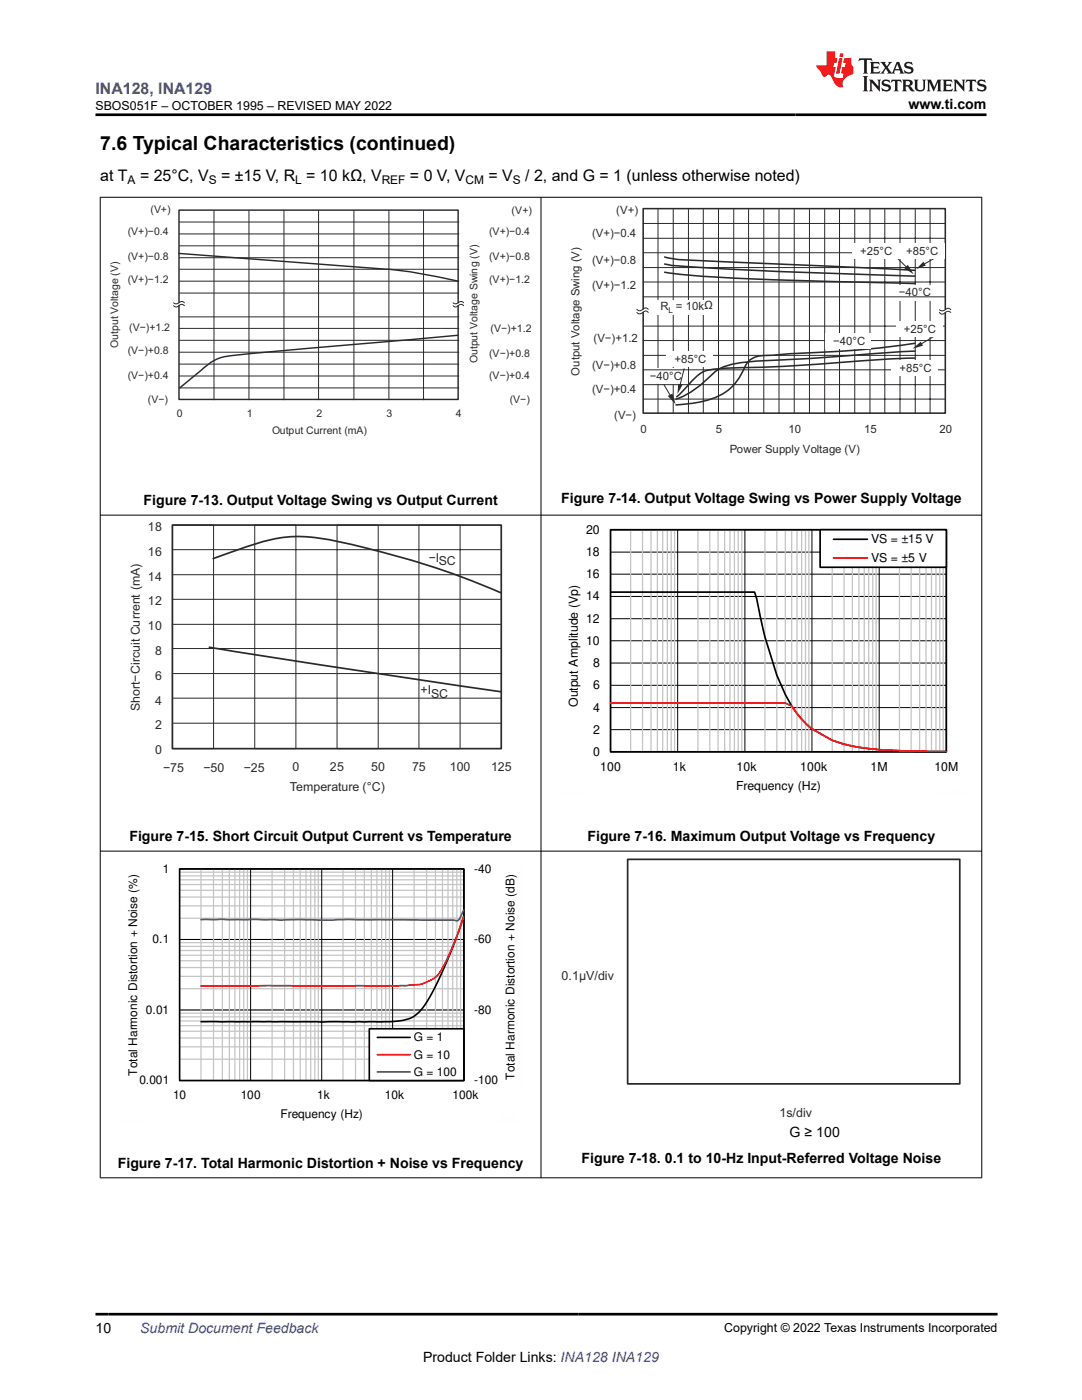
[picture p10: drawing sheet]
<svg xmlns="http://www.w3.org/2000/svg" width="216mm" height="279mm" viewBox="0 0 216 279" stroke-linecap="round" stroke-linejoin="round" font-family="sans-serif">
<defs><g id="words">
<text font-size="3.9" x="20" y="29.9">7.6 Typical Characteristics (continued)</text>
<text font-size="3.2" fill="#00f" x="19" y="18.7">INA128, INA129</text>
<g font-size="3.2">
<text x="20" y="36.1">at T</text>
<text x="27.9" y="36.1">= 25°C, V</text>
<text x="44.1" y="36.1">= ±15 V, R = 10 kΩ, V</text>
<text x="81.8" y="36.1">= 0 V, V</text>
<text x="97.5" y="36.1">= V</text>
<text x="104.8" y="36.1">/ 2, and G = 1 (unless otherwise noted)</text>
</g>
<g font-size="2.8">
<text x="181.3" y="21.8">www.ti.com</text>
<text x="28.6" y="100.8">Figure 7-13. Output Voltage Swing vs Output Current</text>
<text x="112" y="100.4">Figure 7-14. Output Voltage Swing vs Power Supply Voltage</text>
<text x="25.8" y="167.9">Figure 7-15. Short Circuit Output Current vs Temperature</text>
<text x="117.2" y="167.8">Figure 7-16. Maximum Output Voltage vs Frequency</text>
<text x="157.6" y="227">G ≥ 100</text>
<text x="23.5" y="233.1">Figure 7-17. Total Harmonic Distortion + Noise vs Frequency</text>
<text x="116" y="232.2">Figure 7-18. 0.1 to 10-Hz Input-Referred Voltage Noise</text>
<text x="19" y="266.1">10</text>
<text x="84.4" y="271.7">Product Folder Links: INA128 INA129</text>
</g>
<text font-size="2.8" fill="#00f" x="28" y="266.1">Submit Document Feedback</text>
<g font-size="2.5">
<text x="19" y="21.9">SBOS051F – OCTOBER 1995 – REVISED MAY 2022</text>
<text x="117" y="106.5">20</text>
<text x="117" y="111">18</text>
<text x="173.8" y="108.4">VS = ±15 V</text>
<text x="173.8" y="112.2">VS = ±5 V</text>
<text x="117" y="119.8">14</text>
<text x="117" y="115.4">16</text>
<text x="117" y="124.3">12</text>
<text x="117" y="128.7">10</text>
<text x="118.3" y="137.6">6</text>
<text x="118.3" y="133.1">8</text>
<text x="115.3" y="141.1" transform="rotate(-90 115.3 141.1)">Output Amplitude (Vp)</text>
<text x="118.3" y="142">4</text>
<text x="118.3" y="146.4">2</text>
<text x="118.3" y="150.9">0</text>
<text x="119.8" y="153.8">100</text>
<text x="134.3" y="153.8">1k</text>
<text x="147" y="153.8">10k</text>
<text x="159.7" y="153.8">100k</text>
<text x="173.7" y="153.8">1M</text>
<text x="186.4" y="153.8">10M</text>
<text x="146.9" y="157.7">Frequency (Hz)</text>
<text x="144.5" y="265.8">Copyright © 2022 Texas Instruments Incorporated</text>
</g>
<g font-size="2.5" fill="#2b292a">
<text x="29.5" y="106.1">18</text>
<text x="29.5" y="111">16</text>
<text x="85.5" y="112.2">−I</text>
<text x="87.6" y="112.8">SC</text>
<text x="29.5" y="116">14</text>
<text x="29.5" y="120.8">12</text>
<text x="29.5" y="125.8">10</text>
<text x="30.9" y="130.7">8</text>
<text x="30.9" y="135.7">6</text>
<text x="27.9" y="141.9" transform="rotate(-90 27.9 141.9)">Short−Circuit Current (mA)</text>
<text x="30.9" y="140.6">4</text>
<text x="83.9" y="138.6">+I</text>
<text x="86.1" y="139.2">SC</text>
<text x="30.9" y="145.5">2</text>
<text x="30.9" y="150.5">0</text>
<text x="32.5" y="154">−75</text>
<text x="40.6" y="154">−50</text>
<text x="48.6" y="154">−25</text>
<text x="58.4" y="153.8">0</text>
<text x="65.8" y="153.8">25</text>
<text x="74" y="153.8">50</text>
<text x="82.2" y="153.8">75</text>
<text x="89.8" y="153.8">100</text>
<text x="98" y="153.8">125</text>
<text x="57.9" y="157.9">Temperature (°C)</text>
<text x="112.1" y="195.6">0.1µV/div</text>
<text x="155.5" y="222.9">1s/div</text>
</g>
<g font-size="2.4">
<text x="25.5" y="36.7">A</text>
<text x="41.7" y="36.7">S</text>
<text x="58.9" y="36.7">L</text>
<text x="76.2" y="36.7">REF</text>
<text x="92.9" y="36.7">CM</text>
<text x="102.3" y="36.7">S</text>
<text x="32.5" y="174.2">1</text>
<text x="94.6" y="174.2">-40</text>
<text x="30.5" y="188.3">0.1</text>
<text x="94.6" y="188.3">-60</text>
<text x="29.1" y="202.3">0.01</text>
<text x="94.6" y="202.3">-80</text>
<text x="82.6" y="207.8">G = 1</text>
<text x="27.3" y="214.7" transform="rotate(-90 27.3 214.7)">Total Harmonic Distortion + Noise (%)</text>
<text x="82.6" y="211.3">G = 10</text>
<text x="82.6" y="214.7">G = 100</text>
<text x="102.7" y="215.5" transform="rotate(-90 102.7 215.5)">Total Harmonic Distortion + Noise (dB)</text>
<text x="27.8" y="216.4">0.001</text>
<text x="34.5" y="219.3">10</text>
<text x="48" y="219.3">100</text>
<text x="63.3" y="219.3">1k</text>
<text x="76.8" y="219.3">10k</text>
<text x="90.3" y="219.3">100k</text>
<text x="94.6" y="216.4">-100</text>
<text x="56" y="223">Frequency (Hz)</text>
</g>
<g font-size="2.3" fill="#2b292a">
<text x="118.1" y="47.2">(V+)−0.4</text>
<text x="123" y="42.6">(V+)</text>
<text x="118.1" y="52.6">(V+)−0.8</text>
<text x="171.6" y="51">+25°C</text>
<text x="180.8" y="50.8">+85°C</text>
<text x="118.1" y="57.6">(V+)−1.2</text>
<text x="179.4" y="59.2">−40°C</text>
<text x="131.8" y="61.9">R</text>
<text x="134.9" y="61.9">= 10k</text>
<text x="140.5" y="61.7">Ω</text>
<text x="118.4" y="68.3">(V−)+1.2</text>
<text x="166.3" y="68.9">−40°C</text>
<text x="180.4" y="66.4">+25°C</text>
<text x="115.6" y="75" transform="rotate(-90 115.6 75)">Output Voltage Swing (V)</text>
<text x="118.1" y="73.6">(V−)+0.8</text>
<text x="129.7" y="75.8">−40°C</text>
<text x="134.6" y="72.4">+85°C</text>
<text x="179.5" y="74.3">+85°C</text>
<text x="118.1" y="78.4">(V−)+0.4</text>
<text x="122.6" y="83.5">(V−)</text>
<text x="127.8" y="86.4">0</text>
<text x="142.8" y="86.4">5</text>
<text x="157.3" y="86.4">10</text>
<text x="172.4" y="86.4">15</text>
<text x="187.5" y="86.4">20</text>
<text x="145.6" y="90.5">Power Supply Voltage (V)</text>
</g>
<g font-size="2.1" fill="#2b292a">
<text x="25.5" y="46.8">(V+)−0.4</text>
<text x="30" y="42.6">(V+)</text>
<text x="97.6" y="46.9">(V+)−0.4</text>
<text x="102.1" y="42.7">(V+)</text>
<text x="25.5" y="51.8">(V+)−0.8</text>
<text x="97.6" y="51.9">(V+)−0.8</text>
<text x="25.5" y="56.4">(V+)−1.2</text>
<text x="97.6" y="56.5">(V+)−1.2</text>
<text x="23.6" y="69.4" transform="rotate(-90 23.6 69.4)">Output Voltage (V)</text>
<text x="25.5" y="70.7">(V−)+0.8</text>
<text x="25.8" y="66.1">(V−)+1.2</text>
<text x="97.6" y="71.2">(V−)+0.8</text>
<text x="97.9" y="66.3">(V−)+1.2</text>
<text x="25.5" y="75.6">(V−)+0.4</text>
<text x="95.3" y="72.5" transform="rotate(-90 95.3 72.5)">Output Voltage Swing (V)</text>
<text x="97.6" y="75.7">(V−)+0.4</text>
<text x="29.5" y="80.4">(V−)</text>
<text x="35.3" y="83.2">0</text>
<text x="49.2" y="83.2">1</text>
<text x="63.1" y="83.2">2</text>
<text x="77.1" y="83.2">3</text>
<text x="91" y="83.2">4</text>
<text x="101.7" y="80.4">(V−)</text>
<text x="54.3" y="86.7">Output Current (mA)</text>
</g>
<text font-size="1.6" fill="#2b292a" x="133.4" y="62.5">L</text>
</g></defs>
<g fill="none" stroke="#2b292a" stroke-width=".2">
<path d="M35.8 44.3h55.8zM35.8 46.7h55.8zM35.8 49.1h55.8zM35.8 51.4h55.8zM35.8 53.7h55.8zM35.8 56.1h55.8zM35.8 58.5h55.8zM42.7 42v37.8M49.7 42v37.8M56.7 42v37.8M63.6 42v37.8M70.6 42v37.8"/>
<path d="M77.6 42v37.8M84.5 42v37.8M128.3 44.6h60.3M128.3 47.6h60.3M128.3 50.4h60.3M128.3 53.4h60.3M128.3 56.3h60.3M131.3 41.8v40.7M134.3 41.8v40.7M137.4 41.8v40.7M140.3 41.8v40.7M143.4 41.8v40.7"/>
<path d="M146.4 41.8v40.7M149.4 41.8v40.7M152.4 41.8v40.7M155.4 41.8v40.7M158.5 41.8v40.7M161.5 41.8v40.7M164.6 41.8v40.7M167.5 41.8v40.7M170.6 41.8v40.7M173.6 41.8v40.7M176.6 41.8v40.7M179.6 41.8v40.7"/>
<path d="M182.6 41.8v40.7M185.6 41.8v40.7M34.6 61a.67 .67 0 0 0 1.1 0 .67 .67 0 0 1 1.1 0M34.6 60.4a.93 .93 0 0 0 1.4-.2h.3l.5 .2M35.8 63.2h55.8zM35.8 65.5h55.8zM35.8 67.9h55.8zM35.8 70.3h55.8zM35.8 72.7h55.8zM35.8 75h55.8zM35.8 77.4h55.8zM90.4 61l.3 .2a1.02 1.02 0 0 0 1-.4l.3-.1 .5 .3"/>
<path d="M90.4 60.4a.86 .86 0 0 0 1.3-.2h.3l.5 .2M127.1 62.4a.73 .73 0 0 0 1.2 0l.6-.3 .4 .3M127.1 61.7a.73 .73 0 0 0 1.2 0l.6-.3 .4 .3M128.3 65.1h60.3M128.3 68h60.3M128.3 70.9h60.3M128.3 76.8h60.3M128.3 79.6h60.3M187.5 62.4l.2 .2a1.17 1.17 0 0 0 1.2-.4l.3-.1 .5 .3M187.5 61.8a.99 .99 0 0 0 1.4-.2l.3-.1 .5 .3"/>
</g>
<path d="M35.6 50.6l41.8 3.1a87.2 87.2 0 0 1 14 2.4M35.7 60.9v18.8h55.7v-18.7M35.7 60.4v-18.5h55.7v18.5M91.4 66.9l-18.8 1.7a495.6 495.6 0 0 0-28.2 2.7 9.5 9.5 0 0 0-4.1 2.4l-4.4 3.7" fill="none" stroke="#2b292a" stroke-width=".29"/>
<path d="M132.6 51.3a25.9 25.9 0 0 0 6.7 .7l43.2 1.9M132.6 54.3a294.3 294.3 0 0 0 31.1 1.8l18.8 .5M128.3 61.7v-20.1h60.3v20.1M182.5 71.5l-4.3 .1a561.5 561.5 0 0 1-33.7 1.9l-1 .1a6.5 6.5 0 0 0-5.7 2.7l-2.8 2.9" fill="none" stroke="#2b292a" stroke-width=".31"/>
<path d="M130.8 59.9h11.6v2.8h-11.6z" fill-rule="evenodd" fill="#fff"/>
<path d="M132.6 52.7l.8 .1a905.5 905.5 0 0 0 47.9 2.3h1.2M182.5 70.1l-4.3 .2a689.6 689.6 0 0 1-28.7 1.9l-1.3 .1a10.1 10.1 0 0 0-5.9 2.2l-.3 .3a18.9 18.9 0 0 1-7.1 4.8M182.5 68.5a237.2 237.2 0 0 1-25.9 2.2l-3.3 .2a4.5 4.5 0 0 0-4.7 2.4 10.8 10.8 0 0 1-8.9 6.9l-4.8 .6" fill="none" stroke="#2b292a" stroke-width=".31"/>
<g fill="#2b292a">
<path d="M135.3 76.4l1 .2-1.1 2z"/>
<path d="M133.2 79l1-.4 .6 2.1z"/>
</g>
<path d="M132.2 76.2l1.9 3.3" fill="none" stroke="#2b292a" stroke-width=".2"/>
<path d="M182.1 69.6l1.6-1.4 .5 .8z" fill="#2b292a"/>
<path d="M186.5 67l-3.2 2" fill="none" stroke="#2b292a" stroke-width=".2"/>
<path d="M184.3 52.2l.4 .8-1.9 .7z" fill="#2b292a"/>
<path d="M186.8 51.4l-2.9 1.6" fill="none" stroke="#2b292a" stroke-width=".2"/>
<path d="M181.1 52.9l1.2 1.8-1.9-1.1z" fill="#2b292a"/>
<path d="M178.8 51.3l2.6 2.5" fill="none" stroke="#2b292a" stroke-width=".2"/>
<g fill="#fff">
<path d="M128.1 73.5h9.1v3.1h-9.1z" fill-rule="evenodd"/>
<path d="M133 70.1h9.2v3h-9.2z" fill-rule="evenodd"/>
<path d="M178.8 64.1h9.4v3.1h-9.4z" fill-rule="evenodd"/>
</g>
<path d="M136.5 73.6l-.9 3.7" fill="none" stroke="#2b292a" stroke-width=".2"/>
<path d="M128.3 62.4v20.1h60.3v-20.1" fill="none" stroke="#2b292a" stroke-width=".31"/>
<g fill="#fff">
<path d="M164.7 66.6h9.1v3.1h-9.1z" fill-rule="evenodd"/>
<path d="M179.3 48.5h9.2v3.1h-9.2z" fill-rule="evenodd"/>
<path d="M177.8 56.8h9.1v3.1h-9.1z" fill-rule="evenodd"/>
<path d="M170.1 48.6h9.3v3.1h-9.3z" fill-rule="evenodd"/>
</g>
<path d="M128.3 59.2h60.3M128.3 73.8h60.3" fill="none" stroke="#2b292a" stroke-width=".2"/>
<path d="M178 71.9h9.1v3.1h-9.1z" fill-rule="evenodd" fill="#fff"/>
<path d="M34.4 104.8h65.6v44.6h-65.6zM42.5 111.5a71.7 71.7 0 0 1 14-4.2 37.7 37.7 0 0 1 14 1.4 167.1 167.1 0 0 1 29.5 9.6M41.8 129.2l22.2 3.5 36 5.4" fill="none" stroke="#2b292a" stroke-width=".34"/>
<path d="M34.4 104.8h8.2v44.6h-8.2zM34.4 109.7h65.6M34.4 114.7h65.6M34.4 119.6h65.6M50.8 104.8h8.2v44.6h-8.2zM67.3 104.8h8.2v44.6h-8.2zM83.6 104.8h8.2v44.6h-8.2zM34.4 124.6h65.6M34.4 129.4h65.6M34.4 134.4h65.6M34.4 139.3h65.6M34.4 144.3h65.6" fill="none" stroke="#2b292a" stroke-width=".2"/>
<g fill="none" stroke="#000" stroke-width=".2">
<path d="M121.8 105.7h67v44.4h-67zM121.8 119h67M121.8 114.6h67M121.8 110.2h67M135.2 105.7v44.4M148.6 105.7v44.4M162 105.7v44.4M175.4 105.7v44.4M121.8 136.8h67M121.8 132.3h67M121.8 127.9h67M121.8 123.5h67"/>
<path d="M121.8 145.6h67M121.8 141.2h67"/>
</g>
<g fill="none" stroke="#c4c4c4" stroke-width=".25">
<path d="M125.8 105.7v44.3M128.2 105.7v44.3M129.9 105.7v44.3M131.2 105.7v44.3M132.2 105.7v44.3M133.2 105.7v44.3M133.9 105.7v44.3M134.6 105.7v44.3M139.3 105.7v44.3M141.6 105.7v44.3M143.3 105.7v44.3M144.6 105.7v44.3"/>
<path d="M145.7 105.7v44.3M146.5 105.7v44.3M147.3 105.7v44.3M148 105.7v44.3M152.6 105.7v44.3M155 105.7v44.3M156.7 105.7v44.3M158 105.7v44.3M159 105.7v44.3M160 105.7v44.3M160.7 105.7v44.3M161.4 105.7v44.3"/>
<path d="M166.1 105.7v44.3M168.4 105.7v44.3M170.1 105.7v44.3M171.4 105.7v44.3M172.4 105.7v44.3M173.3 105.7v44.3M174.1 105.7v44.3M174.8 105.7v44.3M179.5 105.7v44.3M181.8 105.7v44.3M183.5 105.7v44.3M184.8 105.7v44.3"/>
<path d="M185.9 105.7v44.3M186.8 105.7v44.3M187.5 105.7v44.3M188.2 105.7v44.3"/>
</g>
<path d="M121.8 118.2h28.8l.4 1.3 1 5.1a66.5 66.5 0 0 0 4.7 14 19 19 0 0 0 5.3 6.9 21.8 21.8 0 0 0 10.4 3.8l3 .3 4.1 .2 9.3 .2M121.8 105.7h67v44.3h-67z" fill="none" stroke="#000" stroke-width=".34"/>
<path d="M121.8 140.3h34.9l1.3 .6a18.3 18.3 0 0 0 4 4.6 21.8 21.8 0 0 0 10.4 3.8l3 .3 4.1 .2 9.3 .2" fill="none" stroke="#f00" stroke-width=".34"/>
<path d="M163.6 105.7h25.2v7.5h-25.2z" fill-rule="evenodd" fill="#fff"/>
<path d="M163.6 105.7h25.2v7.5h-25.2zM166.3 107.6h6.8" fill="none" stroke="#000" stroke-width=".34"/>
<path d="M166.3 111.3h6.8" fill="none" stroke="#f00" stroke-width=".34"/>
<path d="M110.7 104.3v54.1M123.3 104.3h69.9M193.2 104.3v47M110.7 158.3h6.4M186.8 158.3h6.4" fill="none" stroke="#fefefe" stroke-width=".2" stroke-dasharray=".4 .1" stroke-linecap="butt"/>
<g fill="none" stroke="#c4c4c4" stroke-width=".25">
<path d="M35.8 179h56.8M35.8 177.7h56.8M35.8 176.5h56.8M35.8 175.6h56.8M35.8 174.8h56.8M35.8 174.1h56.8M35.8 173.4h56.8M40.1 173.4v42.2M42.6 173.4v42.2M44.4 173.4v42.2M45.8 173.4v42.2M46.9 173.4v42.2"/>
<path d="M47.8 173.4v42.2M48.6 173.4v42.2M49.4 173.4v42.2M54.3 173.4v42.2M56.8 173.4v42.2M58.6 173.4v42.2M59.9 173.4v42.2M61.1 173.4v42.2M62 173.4v42.2M62.8 173.4v42.2M63.5 173.4v42.2M68.4 173.4v42.2"/>
<path d="M70.9 173.4v42.2M72.7 173.4v42.2M74.1 173.4v42.2M75.2 173.4v42.2M76.1 173.4v42.2M77 173.4v42.2M77.7 173.4v42.2M82.6 173.4v42.2M85.1 173.4v42.2M86.9 173.4v42.2M88.3 173.4v42.2M89.4 173.4v42.2"/>
<path d="M90.3 173.4v42.2M91.2 173.4v42.2M91.9 173.4v42.2M35.8 197.3h56.8M35.8 194.9h56.8M35.8 193.1h56.8M35.8 191.7h56.8M35.8 190.6h56.8M35.8 189.7h56.8M35.8 188.9h56.8M35.8 188.1h56.8M35.8 187.5h56.8"/>
<path d="M35.8 183.3h56.8M35.8 180.8h56.8M35.8 215.6h56.8M35.8 211.4h56.8M35.8 208.9h56.8M35.8 207.2h56.8M35.8 205.8h56.8M35.8 204.7h56.8M35.8 203.8h56.8M35.8 202.9h56.8M35.8 202.2h56.8M35.8 201.6h56.8"/>
</g>
<path d="M35.8 173.4h56.7v42.2h-56.7zM50 173.4v42.2M64.2 173.4v42.2M78.3 173.4v42.2M35.8 187.5h56.7M35.8 201.6h56.7" fill="none" stroke="#000" stroke-width=".2"/>
<path d="M35.8 173.4h56.8v42.2h-56.8zM92.6 173.4v42.2M92.5 182.8l-1.7 5.1-2.7 6.3a27.5 27.5 0 0 1-4.7 8 8.3 8.3 0 0 1-5.3 1.7h-38" fill="none" stroke="#000" stroke-width=".33"/>
<path d="M92.5 182.9l-1.4 4a35.6 35.6 0 0 1-3.8 7.8 7.7 7.7 0 0 1-5.5 1.9l-2.9 .2-38.8-.1" fill="none" stroke="#f00" stroke-width=".33"/>
<path d="M92.5 181.6l-.4 .9a1.47 1.47 0 0 1-1.1 1.2l-.6-.1-20.9-.1-3.4 .1-6.3-.1-4 .1-4.9-.1h-10.8" fill="none" stroke="#295c75" stroke-width=".33"/>
<path d="M73.7 205.3h18.9v10.3h-18.9z" fill-rule="evenodd" fill="#fff"/>
<path d="M73.7 205.3h18.9v10.3h-18.9zM75.3 207h6.5" fill="none" stroke="#000" stroke-width=".33"/>
<path d="M75.3 210.5h6.5" fill="none" stroke="#f00" stroke-width=".33"/>
<path d="M75.3 213.9h6.5" fill="none" stroke="#295c75" stroke-width=".33"/>
<path d="M24 171.3v52.4M36.3 171.4h67.7M104 171.4v45.4M24 223.6h6.2M97.8 223.6h6.2" fill="none" stroke="#fefefe" stroke-width=".2" stroke-dasharray=".4 .1" stroke-linecap="butt"/>
<path d="M125.2 171.5h66.3v44.8h-66.3z" fill="none" stroke="#2b292a" stroke-width=".34"/>
<path d="M19.9 39.4h176.1M20 39.3v195.8M107.9 39.3v195.8M195.9 39.3v195.8M19.9 102.8h176.1M19.9 169.9h176.1M19.9 235.1h176.1" fill="none" stroke="#000" stroke-width=".2"/>
<path d="M171.5 11.6l-.2 .6 .5-.2h.6v.1v2.2l-.2 .4h1l-.2-.4v-2.2v-.1h.5l.5 .2-.1-.6zM173.6 12.4l.2 .3v1.6l-.2 .4h1.9l.1-.6a1.08 1.08 0 0 1-1.3 .2v-.7h.6l.4 .2v-.7l-.4 .2h-.6v-.5l.2-.2a1 1 0 0 1 1 .3l-.1-.5zM175.7 12.4l.9 1.1-1 1.2h.9l-.2-.2 .5-.8 .4 .8-.2 .2h1.6l-.2-.2 .2-.5h.9l.1 .5-.1 .2h.9l-.2-.4-.8-1.9h-.5l-.9 2.1-.9-1.1 .9-1h-.8l.2 .2-.4 .6-.4-.6 .2-.2zM179 12.8l.4 1h-.7zM180.7 12.5a.65 .65 0 0 0-.2 .7 .65 .65 0 0 0 .6 .5l.6 .1 .1 .3a.79 .79 0 0 1-.7 .4 .79 .79 0 0 1-.7-.5l.1 .7 .2-.1a.93 .93 0 0 0 1.1 0 .93 .93 0 0 0 .4-.9 1.46 1.46 0 0 0-1.2-.6l-.1-.3a1.09 1.09 0 0 1 1.2 .2l-.2-.6-.1 .1-.5-.2zM172.2 15.2l.2 .4v2.2l-.2 .4h1l-.2-.4v-2.2l.2-.4zM173.4 15.9l.2 .4v1.5l-.2 .4h.8l-.3-.4 .1-1.3 1.6 1.8v-2l.2-.4h-.7l.1 .2 .1 1.1-1.2-1.3zM176.2 16a.65 .65 0 0 0-.2 .8 .65 .65 0 0 0 .6 .4l.6 .2 .1 .2a.79 .79 0 0 1-.7 .4 .79 .79 0 0 1-.7-.5l.1 .7 .2-.1a.93 .93 0 0 0 1.1 .1 .93 .93 0 0 0 .4-1 1.46 1.46 0 0 0-1.2-.5l-.1-.4a1.09 1.09 0 0 1 1.2 .2l-.1-.6-.2 .1-.5-.1zM177.9 15.9l-.1 .6a.63 .63 0 0 1 .8-.3v1.6l-.3 .4h1l-.2-.4v-1.6a.66 .66 0 0 1 .8 .3l-.1-.6zM180 15.9l.2 .4v1.5l-.2 .4h1l-.2-.2-.1-.7h.5l.1 .2a.79 .79 0 0 0 1.2 .6l-1-.9a.61 .61 0 0 0 .6-.6 .61 .61 0 0 0-.5-.7zM180.8 16.2h.1a.47 .47 0 0 1 .5 .1 .47 .47 0 0 1 .1 .5l-.1 .1-.7 .1zM182.3 15.9l.2 .2a2.27 2.27 0 0 0 .4 2 1.04 1.04 0 0 0 1.7-.7v-1.3l.2-.2h-.8l.2 .4v1.1a.6 .6 0 0 1-.6 .6 .6 .6 0 0 1-.6-.6v-1.1l.3-.4zM184.9 15.9l.2 .4v1.5l-.2 .4h.8l-.3-.4v-1.4l.9 1.9 .9-1.9v1.4l-.3 .4h1l-.2-.4v-1.5l.2-.4h-.8l-.7 1.5-.6-1.5zM188.1 15.9l.2 .4v1.5l-.2 .4h1.9l.1-.6a1.09 1.09 0 0 1-1.3 .2v-.7h.6l.4 .2v-.6l-.4 .2h-.6v-.6l.2-.1a1.01 1.01 0 0 1 1 .3l-.1-.6zM190.2 15.9l.3 .4v1.5l-.3 .4h.8l-.2-.4v-1.3l1.6 1.8v-2l.2-.4h-.7l.2 .2v1.1l-1.2-1.3zM192.8 15.9l-.1 .6a.63 .63 0 0 1 .8-.3v1.6l-.3 .4h1l-.2-.4v-1.6a.66 .66 0 0 1 .8 .3l-.1-.6zM195.2 16a.65 .65 0 0 0-.2 .8 .65 .65 0 0 0 .6 .4l.6 .2 .2 .2a.79 .79 0 0 1-.7 .4 .79 .79 0 0 1-.7-.5l.1 .7 .2-.1a.93 .93 0 0 0 1 .1 .93 .93 0 0 0 .5-1 1.46 1.46 0 0 0-1.3-.5v-.4a1.09 1.09 0 0 1 1.2 .2l-.2-.6-.2 .1-.5-.1z" fill="#231f20"/>
<path d="M164.9 10.3v2.7h-2l.1 .4 .8 1a.95 .95 0 0 0 1 .9 .59 .59 0 0 1 .5-.4 .59 .59 0 0 1 .5 .3l.4 .8a1.59 1.59 0 0 0 2.1 1.4 1.61 1.61 0 0 1 1-2.3l1-.3-.1-1.5a1.59 1.59 0 0 1-.3-1.7h-1.5l-.2 .9h.6l-.2 .9h-.5l-.2 .9v.3l.4 .1-.1 .9h-.7a.73 .73 0 0 1-1-.7l.3-1.5h-.5l.1-.9h.5l.2-.9h-.5v-1.3zM167.4 11.6l-.6 3.1h.7l.6-3.1zM167.6 10.7l-.1 .6h.7l.1-.6z" fill="#ed1c24"/>
<path d="M19 22.9h177.8M19 262.3h180" fill="none" stroke="#000" stroke-width=".53"/>
<use href="#words"/>
</svg>
